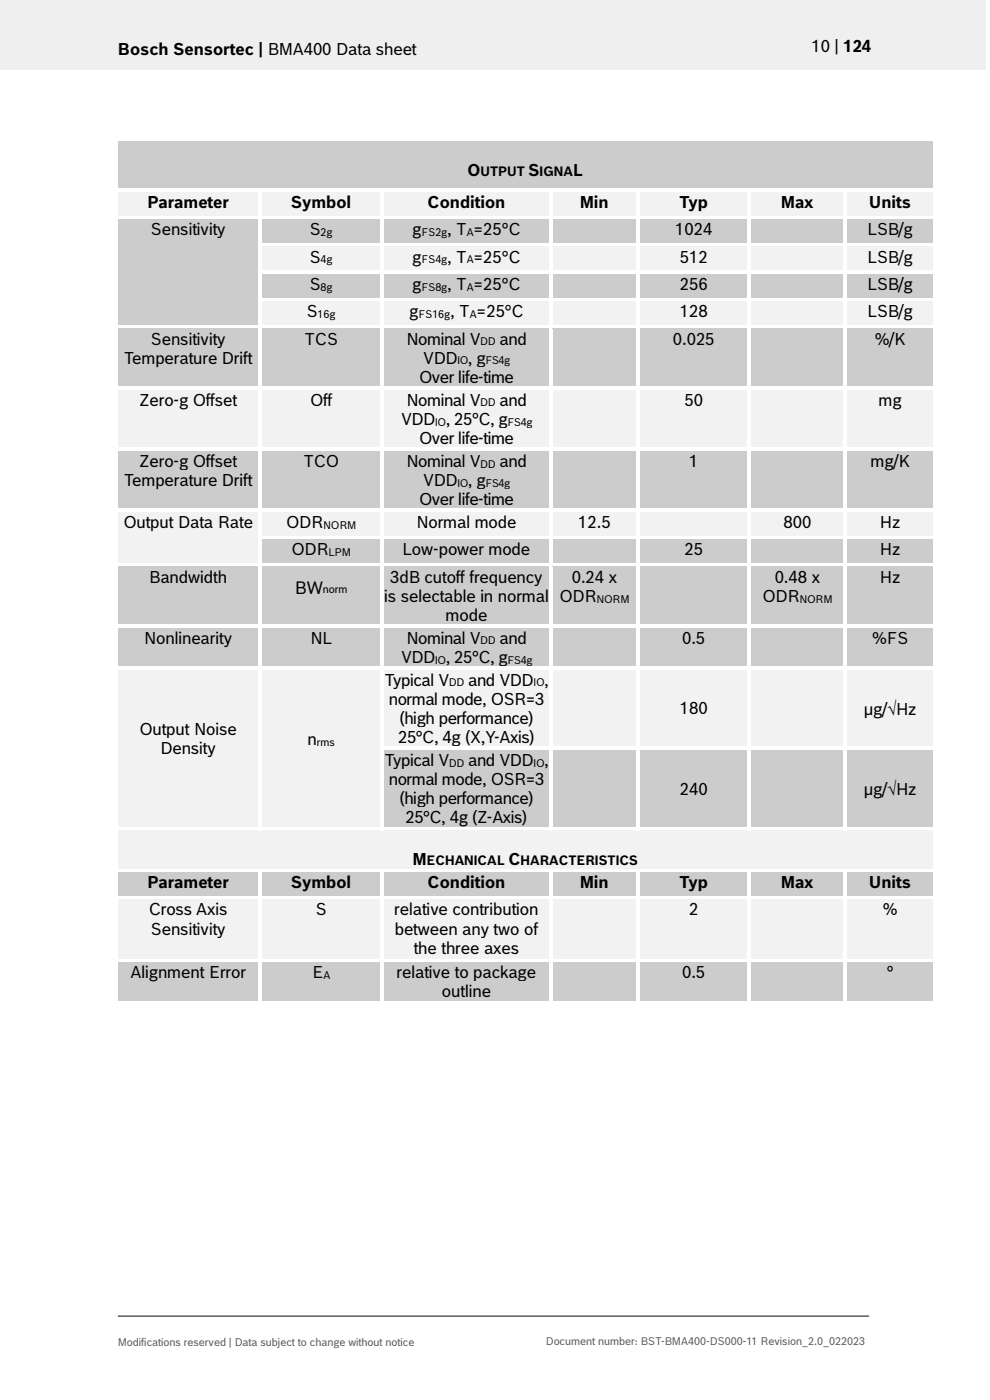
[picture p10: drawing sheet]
<svg xmlns="http://www.w3.org/2000/svg" width="210mm" height="297mm" viewBox="0 0 210 297" stroke-linecap="round" stroke-linejoin="round" font-family="sans-serif">
<defs><g id="words">
<text font-size="3.7" x="62.5" y="126.1">BW</text>
<g font-size="3.5">
<text x="25" y="11.6">Bosch Sensortec | BMA400 Data sheet</text>
<text x="172.1" y="11">10 | 124</text>
<text x="99.2" y="37.3">O</text>
<text x="112.1" y="37.3">S</text>
<text x="121.5" y="37.3">L</text>
<text x="31.3" y="44.1">Parameter</text>
<text x="61.7" y="44.1">Symbol</text>
<text x="90.7" y="44.1">Condition</text>
<text x="123.1" y="44.1">Min</text>
<text x="144.1" y="44.1">Typ</text>
<text x="165.7" y="44.1">Max</text>
<text x="184.4" y="44.1">Units</text>
<text x="32" y="49.9">Sensitivity</text>
<text x="65.7" y="49.9">S</text>
<text x="87.5" y="49.9">g</text>
<text x="94.9" y="49.9">, T =25°C</text>
<text x="143.2" y="49.9">1024</text>
<text x="184" y="49.9">LSB/g</text>
<text x="65.7" y="55.7">S</text>
<text x="87.5" y="55.7">g</text>
<text x="94.9" y="55.7">, T =25°C</text>
<text x="144.2" y="55.7">512</text>
<text x="184" y="55.7">LSB/g</text>
<text x="65.7" y="61.5">S</text>
<text x="87.5" y="61.5">g</text>
<text x="94.9" y="61.5">, T =25°C</text>
<text x="144.2" y="61.5">256</text>
<text x="184" y="61.5">LSB/g</text>
<text x="65" y="67.3">S</text>
<text x="86.8" y="67.3">g</text>
<text x="95.5" y="67.3">, T =25°C</text>
<text x="144.2" y="67.3">128</text>
<text x="184" y="67.3">LSB/g</text>
<text x="26.3" y="77.2">Temperature Drift</text>
<text x="32" y="73.1">Sensitivity</text>
<text x="64.6" y="73.1">TCS</text>
<text x="86.2" y="73.1">Nominal V</text>
<text x="89.7" y="77.2">VDD , g</text>
<text x="106" y="73.1">and</text>
<text x="142.7" y="73.1">0.025</text>
<text x="185.6" y="73.1">%/K</text>
<text x="88.9" y="81.2">Over life-time</text>
<text x="29.5" y="86.1">Zero-g Offset</text>
<text x="65.8" y="86.1">Off</text>
<text x="86.2" y="86.1">Nominal V</text>
<text x="106" y="86.1">and</text>
<text x="145.2" y="86.1">50</text>
<text x="186.4" y="86.1">mg</text>
<text x="85" y="90.1">VDD , 25°C, g</text>
<text x="88.9" y="94.2">Over life-time</text>
<text x="29.5" y="99">Zero-g Offset</text>
<text x="64.4" y="99">TCO</text>
<text x="86.2" y="99">Nominal V</text>
<text x="106" y="99">and</text>
<text x="146.2" y="99">1</text>
<text x="184.7" y="99">mg/K</text>
<text x="26.3" y="103.1">Temperature Drift</text>
<text x="88.9" y="107.1">Over life-time</text>
<text x="89.7" y="103.1">VDD , g</text>
<text x="26.2" y="112">Output Data Rate</text>
<text x="60.7" y="112">ODR</text>
<text x="88.3" y="112">Normal mode</text>
<text x="122.7" y="112">12.5</text>
<text x="166.2" y="112">800</text>
<text x="186.7" y="112">Hz</text>
<text x="61.8" y="117.8">ODR</text>
<text x="85.4" y="117.8">Low-power mode</text>
<text x="145.2" y="117.8">25</text>
<text x="186.7" y="117.8">Hz</text>
<text x="31.7" y="123.6">Bandwidth</text>
<text x="82.8" y="123.6">3dB cutoff frequency</text>
<text x="121.3" y="123.6">0.24 x</text>
<text x="164.3" y="123.6">0.48 x</text>
<text x="186.7" y="123.6">Hz</text>
<text x="81.5" y="127.7">is selectable in normal</text>
<text x="94.5" y="131.7">mode</text>
<text x="118.7" y="127.7">ODR</text>
<text x="161.7" y="127.7">ODR</text>
<text x="30.6" y="136.5">Nonlinearity</text>
<text x="65.9" y="136.5">NL</text>
<text x="86.2" y="136.5">Nominal V</text>
<text x="106" y="136.5">and</text>
<text x="144.7" y="136.5">0.5</text>
<text x="185" y="136.5">%FS</text>
<text x="85" y="140.6">VDD , 25°C, g</text>
<text x="81.5" y="145.5">Typical V</text>
<text x="82.5" y="149.5">normal mode, OSR=3</text>
<text x="99.3" y="145.5">and VDD ,</text>
<text x="29.6" y="156">Output Noise</text>
<text x="84.7" y="153.6">(high performance)</text>
<text x="144.2" y="151.6">180</text>
<text x="183.2" y="151.6">µg/√Hz</text>
<text x="34" y="160.1">Density</text>
<text x="65.2" y="158">n</text>
<text x="84.5" y="157.6">25°C, 4g (X,Y-Axis)</text>
<text x="81.5" y="162.5">Typical V</text>
<text x="82.5" y="166.5">normal mode, OSR=3</text>
<text x="99.3" y="162.5">and VDD ,</text>
<text x="84.7" y="170.6">(high performance)</text>
<text x="144.2" y="168.6">240</text>
<text x="183.2" y="168.7">µg/√Hz</text>
<text x="86" y="174.6">25°C, 4g (Z-Axis)</text>
<text x="87.6" y="183.6">M</text>
<text x="107.9" y="183.6">C</text>
<text x="31.3" y="188.4">Parameter</text>
<text x="61.7" y="188.4">Symbol</text>
<text x="90.7" y="188.4">Condition</text>
<text x="123.1" y="188.4">Min</text>
<text x="144.1" y="188.4">Typ</text>
<text x="165.7" y="188.4">Max</text>
<text x="184.4" y="188.4">Units</text>
<text x="31.6" y="194.2">Cross Axis</text>
<text x="67" y="194.2">S</text>
<text x="83.6" y="194.2">relative contribution</text>
<text x="146.2" y="194.2">2</text>
<text x="187.3" y="194.2">%</text>
<text x="32" y="198.3">Sensitivity</text>
<text x="83.7" y="198.3">between any two of</text>
<text x="87.8" y="202.3">the three axes</text>
<text x="27.6" y="207.5">Alignment Error</text>
<text x="66.2" y="207.5">E</text>
<text x="84.1" y="207.5">relative to package</text>
<text x="144.7" y="207.5">0.5</text>
<text x="188.1" y="207.5">°</text>
<text x="93.7" y="211.6">outline</text>
</g>
<g font-size="2.8">
<text x="102" y="37.3">UTPUT</text>
<text x="114.5" y="37.3">IGNA</text>
<text x="90.5" y="183.6">ECHANICAL</text>
<text x="110.4" y="183.6">HARACTERISTICS</text>
</g>
<g font-size="2.3">
<text x="68" y="50.1">2g</text>
<text x="89.4" y="50.1">FS2g</text>
<text x="98.9" y="50.1">A</text>
<text x="68" y="55.9">4g</text>
<text x="89.4" y="55.9">FS4g</text>
<text x="98.9" y="55.9">A</text>
<text x="68" y="61.7">8g</text>
<text x="89.4" y="61.7">FS8g</text>
<text x="98.9" y="61.7">A</text>
<text x="67.4" y="67.5">16g</text>
<text x="88.8" y="67.5">FS16g</text>
<text x="99.6" y="67.5">A</text>
<text x="97" y="77.3">IO</text>
<text x="101.9" y="73.3">DD</text>
<text x="103" y="77.3">FS4g</text>
<text x="101.9" y="86.2">DD</text>
<text x="92.3" y="90.3">IO</text>
<text x="107.7" y="90.3">FS4g</text>
<text x="101.9" y="99.2">DD</text>
<text x="97" y="103.3">IO</text>
<text x="103" y="103.3">FS4g</text>
<text x="68.6" y="112.2">NORM</text>
<text x="69.7" y="118">LPM</text>
<text x="68.5" y="125.7">norm</text>
<text x="126.5" y="127.8">NORM</text>
<text x="169.6" y="127.8">NORM</text>
<text x="101.9" y="136.7">DD</text>
<text x="92.3" y="140.8">IO</text>
<text x="107.7" y="140.8">FS4g</text>
<text x="95.2" y="145.6">DD</text>
<text x="113.1" y="145.6">IO</text>
<text x="67.2" y="158.2">rms</text>
<text x="95.2" y="162.6">DD</text>
<text x="113.1" y="162.6">IO</text>
<text x="68.5" y="207.7">A</text>
</g>
<g font-size="2.3" fill="#535f6b">
<text x="25" y="285.5">Modifications reserved | Data subject to change without notice</text>
<text x="115.8" y="285.2">Document number: BST-BMA400-DS000-11 Revision_2.0_022023</text>
</g>
</g></defs>
<path d="M0 0h209.1v14.8h-209.1z" fill="#efeff0"/>
<path d="M25 279.2h159.4" fill="none" stroke="#000" stroke-width=".21"/>
<path d="M25 30h172.9v10h-172.9z" fill-rule="evenodd" fill="#ccc"/>
<g fill="#ccc">
<path d="M25 30h172.9v4h-172.9z"/>
<path d="M25 34h172.9v4.1h-172.9z"/>
</g>
<g fill="#f2f2f2">
<path d="M25 40.8h29.8v5h-29.8z" fill-rule="evenodd"/>
<path d="M55.6 40.8h25.1v5h-25.1z" fill-rule="evenodd"/>
<path d="M81.5 40.8h34.9v5h-34.9z" fill-rule="evenodd"/>
<path d="M117.2 40.8h17.8v5h-17.8z" fill-rule="evenodd"/>
<path d="M135.8 40.8h22.8v5h-22.8z" fill-rule="evenodd"/>
<path d="M159.4 40.8h19.5v5h-19.5z" fill-rule="evenodd"/>
<path d="M179.7 40.8h18.2v5h-18.2z" fill-rule="evenodd"/>
</g>
<g fill="#f2f2f2">
<path d="M25 40.8h29.8v4h-29.8z"/>
<path d="M55.6 40.8h25.1v4h-25.1z"/>
<path d="M81.5 40.8h34.9v4h-34.9z"/>
<path d="M117.2 40.8h17.8v4h-17.8z"/>
<path d="M135.8 40.8h22.8v4h-22.8z"/>
<path d="M159.4 40.8h19.5v4h-19.5z"/>
<path d="M179.7 40.8h18.2v4h-18.2z"/>
</g>
<path d="M25 40h29.8v.7h-29.8z" fill-rule="evenodd" fill="#fff"/>
<path d="M25 40.8h29.8" fill="none" stroke="#f2f2f2" stroke-width=".21"/>
<path d="M54.8 40.7l.8 .1z" fill="#fff"/>
<g fill="#fff">
<path d="M54.8 40h.8v.7h-.8z" fill-rule="evenodd"/>
<path d="M55.6 40h25.1v.7h-25.1z" fill-rule="evenodd"/>
</g>
<path d="M55.6 40.8h25.1" fill="none" stroke="#f2f2f2" stroke-width=".21"/>
<path d="M80.7 40.7l.8 .1z" fill="#fff"/>
<g fill="#fff">
<path d="M80.7 40h.8v.7h-.8z" fill-rule="evenodd"/>
<path d="M81.5 40h34.9v.7h-34.9z" fill-rule="evenodd"/>
</g>
<path d="M81.5 40.8h34.9" fill="none" stroke="#f2f2f2" stroke-width=".21"/>
<path d="M116.4 40.7l.8 .1z" fill="#fff"/>
<g fill="#fff">
<path d="M116.4 40h.8v.7h-.8z" fill-rule="evenodd"/>
<path d="M117.2 40h17.8v.7h-17.8z" fill-rule="evenodd"/>
</g>
<path d="M117.2 40.8h17.8" fill="none" stroke="#f2f2f2" stroke-width=".21"/>
<path d="M135 40.7l.8 .1z" fill="#fff"/>
<g fill="#fff">
<path d="M135 40h.8v.7h-.8z" fill-rule="evenodd"/>
<path d="M135.8 40h22.8v.7h-22.8z" fill-rule="evenodd"/>
</g>
<path d="M135.8 40.8h22.8" fill="none" stroke="#f2f2f2" stroke-width=".21"/>
<path d="M158.6 40.7l.8 .1z" fill="#fff"/>
<g fill="#fff">
<path d="M158.6 40h.8v.7h-.8z" fill-rule="evenodd"/>
<path d="M159.4 40h19.6v.7h-19.6z" fill-rule="evenodd"/>
</g>
<path d="M159.4 40.8h19.6" fill="none" stroke="#f2f2f2" stroke-width=".21"/>
<path d="M179 40.7l.7 .1z" fill="#fff"/>
<g fill="#fff">
<path d="M179 40h.7v.7h-.7z" fill-rule="evenodd"/>
<path d="M179.7 40h18.2v.7h-18.2z" fill-rule="evenodd"/>
</g>
<path d="M179.7 40.8h18.2" fill="none" stroke="#f2f2f2" stroke-width=".21"/>
<g fill="#fff">
<path d="M54.8 40.8h.8v5h-.8z" fill-rule="evenodd"/>
<path d="M80.7 40.8h.8v5h-.8z" fill-rule="evenodd"/>
<path d="M116.4 40.8h.8v5h-.8z" fill-rule="evenodd"/>
<path d="M135 40.8h.8v5h-.8z" fill-rule="evenodd"/>
<path d="M158.6 40.8h.8v5h-.8z" fill-rule="evenodd"/>
<path d="M179 40.8h.7v5h-.7z" fill-rule="evenodd"/>
</g>
<g fill="#ccc">
<path d="M25 46.6h29.8v22.4h-29.8z" fill-rule="evenodd"/>
<path d="M55.6 46.6h25.1v5h-25.1z" fill-rule="evenodd"/>
<path d="M81.5 46.6h34.9v5h-34.9z" fill-rule="evenodd"/>
<path d="M117.2 46.6h17.8v5h-17.8z" fill-rule="evenodd"/>
<path d="M135.8 46.6h22.8v5h-22.8z" fill-rule="evenodd"/>
<path d="M159.4 46.6h19.5v5h-19.5z" fill-rule="evenodd"/>
<path d="M179.7 46.6h18.2v5h-18.2z" fill-rule="evenodd"/>
</g>
<g fill="#ccc">
<path d="M25 46.6h29.8v4h-29.8z"/>
<path d="M55.6 46.6h25.1v4h-25.1z"/>
<path d="M81.5 46.6h34.9v4h-34.9z"/>
<path d="M117.2 46.6h17.8v4h-17.8z"/>
<path d="M135.8 46.6h22.8v4h-22.8z"/>
<path d="M159.4 46.6h19.5v4h-19.5z"/>
<path d="M179.7 46.6h18.2v4h-18.2z"/>
</g>
<path d="M25 45.8h29.8v.7h-29.8z" fill-rule="evenodd" fill="#fff"/>
<path d="M25 46.6h29.8" fill="none" stroke="#ccc" stroke-width=".21"/>
<g fill="#fff">
<path d="M54.8 45.8h.8v.8h-.8z" fill-rule="evenodd"/>
<path d="M55.6 45.8h25.1v.7h-25.1z" fill-rule="evenodd"/>
</g>
<path d="M55.6 46.6h25.1" fill="none" stroke="#ccc" stroke-width=".21"/>
<g fill="#fff">
<path d="M80.7 45.8h.8v.8h-.8z" fill-rule="evenodd"/>
<path d="M81.5 45.8h34.9v.7h-34.9z" fill-rule="evenodd"/>
</g>
<path d="M81.5 46.6h34.9" fill="none" stroke="#ccc" stroke-width=".21"/>
<g fill="#fff">
<path d="M116.4 45.8h.8v.8h-.8z" fill-rule="evenodd"/>
<path d="M117.2 45.8h17.8v.7h-17.8z" fill-rule="evenodd"/>
</g>
<path d="M117.2 46.6h17.8" fill="none" stroke="#ccc" stroke-width=".21"/>
<g fill="#fff">
<path d="M135 45.8h.8v.8h-.8z" fill-rule="evenodd"/>
<path d="M135.8 45.8h22.8v.7h-22.8z" fill-rule="evenodd"/>
</g>
<path d="M135.8 46.6h22.8" fill="none" stroke="#ccc" stroke-width=".21"/>
<g fill="#fff">
<path d="M158.6 45.8h.8v.8h-.8z" fill-rule="evenodd"/>
<path d="M159.4 45.8h19.6v.7h-19.6z" fill-rule="evenodd"/>
</g>
<path d="M159.4 46.6h19.6" fill="none" stroke="#ccc" stroke-width=".21"/>
<g fill="#fff">
<path d="M179 45.8h.7v.8h-.7z" fill-rule="evenodd"/>
<path d="M179.7 45.8h18.2v.7h-18.2z" fill-rule="evenodd"/>
</g>
<path d="M179.7 46.6h18.2" fill="none" stroke="#ccc" stroke-width=".21"/>
<g fill="#fff">
<path d="M54.8 46.6h.8v5h-.8z" fill-rule="evenodd"/>
<path d="M80.7 46.6h.8v5h-.8z" fill-rule="evenodd"/>
<path d="M116.4 46.6h.8v5h-.8z" fill-rule="evenodd"/>
<path d="M135 46.6h.8v5h-.8z" fill-rule="evenodd"/>
<path d="M158.6 46.6h.8v5h-.8z" fill-rule="evenodd"/>
<path d="M179 46.6h.7v5h-.7z" fill-rule="evenodd"/>
</g>
<g fill="#f2f2f2">
<path d="M55.6 52.4h25.1v5h-25.1z" fill-rule="evenodd"/>
<path d="M81.5 52.4h34.9v5h-34.9z" fill-rule="evenodd"/>
<path d="M117.2 52.4h17.8v5h-17.8z" fill-rule="evenodd"/>
<path d="M135.8 52.4h22.8v5h-22.8z" fill-rule="evenodd"/>
<path d="M159.4 52.4h19.5v5h-19.5z" fill-rule="evenodd"/>
<path d="M179.7 52.4h18.2v5h-18.2z" fill-rule="evenodd"/>
</g>
<g fill="#f2f2f2">
<path d="M55.6 52.4h25.1v4h-25.1z"/>
<path d="M81.5 52.4h34.9v4h-34.9z"/>
<path d="M117.2 52.4h17.8v4h-17.8z"/>
<path d="M135.8 52.4h22.8v4h-22.8z"/>
<path d="M159.4 52.4h19.5v4h-19.5z"/>
<path d="M179.7 52.4h18.2v4h-18.2z"/>
</g>
<g fill="#fff">
<path d="M54.8 51.6h.8v.8h-.8z" fill-rule="evenodd"/>
<path d="M55.6 51.6h25.1v.8h-25.1z" fill-rule="evenodd"/>
</g>
<path d="M55.6 52.4h25.1" fill="none" stroke="#f2f2f2" stroke-width=".21"/>
<g fill="#fff">
<path d="M80.7 51.6h.8v.8h-.8z" fill-rule="evenodd"/>
<path d="M81.5 51.6h34.9v.8h-34.9z" fill-rule="evenodd"/>
</g>
<path d="M81.5 52.4h34.9" fill="none" stroke="#f2f2f2" stroke-width=".21"/>
<g fill="#fff">
<path d="M116.4 51.6h.8v.8h-.8z" fill-rule="evenodd"/>
<path d="M117.2 51.6h17.8v.8h-17.8z" fill-rule="evenodd"/>
</g>
<path d="M117.2 52.4h17.8" fill="none" stroke="#f2f2f2" stroke-width=".21"/>
<g fill="#fff">
<path d="M135 51.6h.8v.8h-.8z" fill-rule="evenodd"/>
<path d="M135.8 51.6h22.8v.8h-22.8z" fill-rule="evenodd"/>
</g>
<path d="M135.8 52.4h22.8" fill="none" stroke="#f2f2f2" stroke-width=".21"/>
<g fill="#fff">
<path d="M158.6 51.6h.8v.8h-.8z" fill-rule="evenodd"/>
<path d="M159.4 51.6h19.6v.8h-19.6z" fill-rule="evenodd"/>
</g>
<path d="M159.4 52.4h19.6" fill="none" stroke="#f2f2f2" stroke-width=".21"/>
<g fill="#fff">
<path d="M179 51.6h.7v.8h-.7z" fill-rule="evenodd"/>
<path d="M179.7 51.6h18.2v.8h-18.2z" fill-rule="evenodd"/>
</g>
<path d="M179.7 52.4h18.2" fill="none" stroke="#f2f2f2" stroke-width=".21"/>
<g fill="#fff">
<path d="M54.8 52.4h.8v5h-.8z" fill-rule="evenodd"/>
<path d="M80.7 52.4h.8v5h-.8z" fill-rule="evenodd"/>
<path d="M116.4 52.4h.8v5h-.8z" fill-rule="evenodd"/>
<path d="M135 52.4h.8v5h-.8z" fill-rule="evenodd"/>
<path d="M158.6 52.4h.8v5h-.8z" fill-rule="evenodd"/>
<path d="M179 52.4h.7v5h-.7z" fill-rule="evenodd"/>
</g>
<g fill="#ccc">
<path d="M55.6 58.2h25.1v5h-25.1z" fill-rule="evenodd"/>
<path d="M81.5 58.2h34.9v5h-34.9z" fill-rule="evenodd"/>
<path d="M117.2 58.2h17.8v5h-17.8z" fill-rule="evenodd"/>
<path d="M135.8 58.2h22.8v5h-22.8z" fill-rule="evenodd"/>
<path d="M159.4 58.2h19.5v5h-19.5z" fill-rule="evenodd"/>
<path d="M179.7 58.2h18.2v5h-18.2z" fill-rule="evenodd"/>
</g>
<g fill="#ccc">
<path d="M55.6 58.2h25.1v4h-25.1z"/>
<path d="M81.5 58.2h34.9v4h-34.9z"/>
<path d="M117.2 58.2h17.8v4h-17.8z"/>
<path d="M135.8 58.2h22.8v4h-22.8z"/>
<path d="M159.4 58.2h19.5v4h-19.5z"/>
<path d="M179.7 58.2h18.2v4h-18.2z"/>
</g>
<g fill="#fff">
<path d="M54.8 57.4h.8v.8h-.8z" fill-rule="evenodd"/>
<path d="M55.6 57.4h25.1v.8h-25.1z" fill-rule="evenodd"/>
</g>
<path d="M55.6 58.2h25.1" fill="none" stroke="#ccc" stroke-width=".21"/>
<g fill="#fff">
<path d="M80.7 57.4h.8v.8h-.8z" fill-rule="evenodd"/>
<path d="M81.5 57.4h34.9v.8h-34.9z" fill-rule="evenodd"/>
</g>
<path d="M81.5 58.2h34.9" fill="none" stroke="#ccc" stroke-width=".21"/>
<g fill="#fff">
<path d="M116.4 57.4h.8v.8h-.8z" fill-rule="evenodd"/>
<path d="M117.2 57.4h17.8v.8h-17.8z" fill-rule="evenodd"/>
</g>
<path d="M117.2 58.2h17.8" fill="none" stroke="#ccc" stroke-width=".21"/>
<g fill="#fff">
<path d="M135 57.4h.8v.8h-.8z" fill-rule="evenodd"/>
<path d="M135.8 57.4h22.8v.8h-22.8z" fill-rule="evenodd"/>
</g>
<path d="M135.8 58.2h22.8" fill="none" stroke="#ccc" stroke-width=".21"/>
<g fill="#fff">
<path d="M158.6 57.4h.8v.8h-.8z" fill-rule="evenodd"/>
<path d="M159.4 57.4h19.6v.8h-19.6z" fill-rule="evenodd"/>
</g>
<path d="M159.4 58.2h19.6" fill="none" stroke="#ccc" stroke-width=".21"/>
<g fill="#fff">
<path d="M179 57.4h.7v.8h-.7z" fill-rule="evenodd"/>
<path d="M179.7 57.4h18.2v.8h-18.2z" fill-rule="evenodd"/>
</g>
<path d="M179.7 58.2h18.2" fill="none" stroke="#ccc" stroke-width=".21"/>
<g fill="#fff">
<path d="M54.8 58.2h.8v5h-.8z" fill-rule="evenodd"/>
<path d="M80.7 58.2h.8v5h-.8z" fill-rule="evenodd"/>
<path d="M116.4 58.2h.8v5h-.8z" fill-rule="evenodd"/>
<path d="M135 58.2h.8v5h-.8z" fill-rule="evenodd"/>
<path d="M158.6 58.2h.8v5h-.8z" fill-rule="evenodd"/>
<path d="M179 58.2h.7v5h-.7z" fill-rule="evenodd"/>
</g>
<g fill="#f2f2f2">
<path d="M55.6 64h25.1v5h-25.1z" fill-rule="evenodd"/>
<path d="M81.5 64h34.9v5h-34.9z" fill-rule="evenodd"/>
<path d="M117.2 64h17.8v5h-17.8z" fill-rule="evenodd"/>
<path d="M135.8 64h22.8v5h-22.8z" fill-rule="evenodd"/>
<path d="M159.4 64h19.5v5h-19.5z" fill-rule="evenodd"/>
<path d="M179.7 64h18.2v5h-18.2z" fill-rule="evenodd"/>
</g>
<g fill="#f2f2f2">
<path d="M55.6 64h25.1v4h-25.1z"/>
<path d="M81.5 64h34.9v4h-34.9z"/>
<path d="M117.2 64h17.8v4h-17.8z"/>
<path d="M135.8 64h22.8v4h-22.8z"/>
<path d="M159.4 64h19.5v4h-19.5z"/>
<path d="M179.7 64h18.2v4h-18.2z"/>
</g>
<g fill="#fff">
<path d="M54.8 63.2h.8v.8h-.8z" fill-rule="evenodd"/>
<path d="M55.6 63.2h25.1v.8h-25.1z" fill-rule="evenodd"/>
</g>
<path d="M55.6 64h25.1" fill="none" stroke="#f2f2f2" stroke-width=".21"/>
<g fill="#fff">
<path d="M80.7 63.2h.8v.8h-.8z" fill-rule="evenodd"/>
<path d="M81.5 63.2h34.9v.8h-34.9z" fill-rule="evenodd"/>
</g>
<path d="M81.5 64h34.9" fill="none" stroke="#f2f2f2" stroke-width=".21"/>
<g fill="#fff">
<path d="M116.4 63.2h.8v.8h-.8z" fill-rule="evenodd"/>
<path d="M117.2 63.2h17.8v.8h-17.8z" fill-rule="evenodd"/>
</g>
<path d="M117.2 64h17.8" fill="none" stroke="#f2f2f2" stroke-width=".21"/>
<g fill="#fff">
<path d="M135 63.2h.8v.8h-.8z" fill-rule="evenodd"/>
<path d="M135.8 63.2h22.8v.8h-22.8z" fill-rule="evenodd"/>
</g>
<path d="M135.8 64h22.8" fill="none" stroke="#f2f2f2" stroke-width=".21"/>
<g fill="#fff">
<path d="M158.6 63.2h.8v.8h-.8z" fill-rule="evenodd"/>
<path d="M159.4 63.2h19.6v.8h-19.6z" fill-rule="evenodd"/>
</g>
<path d="M159.4 64h19.6" fill="none" stroke="#f2f2f2" stroke-width=".21"/>
<g fill="#fff">
<path d="M179 63.2h.7v.8h-.7z" fill-rule="evenodd"/>
<path d="M179.7 63.2h18.2v.8h-18.2z" fill-rule="evenodd"/>
</g>
<path d="M179.7 64h18.2" fill="none" stroke="#f2f2f2" stroke-width=".21"/>
<g fill="#fff">
<path d="M54.8 64h.8v5h-.8z" fill-rule="evenodd"/>
<path d="M80.7 64h.8v5h-.8z" fill-rule="evenodd"/>
<path d="M116.4 64h.8v5h-.8z" fill-rule="evenodd"/>
<path d="M135 64h.8v5h-.8z" fill-rule="evenodd"/>
<path d="M158.6 64h.8v5h-.8z" fill-rule="evenodd"/>
<path d="M179 64h.7v5h-.7z" fill-rule="evenodd"/>
</g>
<g fill="#ccc">
<path d="M25 69.8h29.8v12.2h-29.8z" fill-rule="evenodd"/>
<path d="M55.6 69.8h25.1v12.2h-25.1z" fill-rule="evenodd"/>
<path d="M81.5 69.8h34.9v12.2h-34.9z" fill-rule="evenodd"/>
<path d="M117.2 69.8h17.8v12.2h-17.8z" fill-rule="evenodd"/>
<path d="M135.8 69.8h22.8v12.2h-22.8z" fill-rule="evenodd"/>
<path d="M159.4 69.8h19.5v12.2h-19.5z" fill-rule="evenodd"/>
<path d="M179.7 69.8h18.2v12.2h-18.2z" fill-rule="evenodd"/>
</g>
<g fill="#ccc">
<path d="M25 69.8h29.8v4h-29.8z"/>
<path d="M25 73.8h29.8v4.1h-29.8z"/>
<path d="M55.6 69.8h25.1v4h-25.1z"/>
<path d="M81.5 69.8h34.9v4h-34.9z"/>
<path d="M81.5 73.8h34.9v4.1h-34.9z"/>
<path d="M81.5 77.9h34.9v4.1h-34.9z"/>
<path d="M117.2 69.8h17.8v4h-17.8z"/>
<path d="M135.8 69.8h22.8v4h-22.8z"/>
<path d="M159.4 69.8h19.5v4h-19.5z"/>
<path d="M179.7 69.8h18.2v4h-18.2z"/>
</g>
<path d="M25 69h29.8v.8h-29.8z" fill-rule="evenodd" fill="#fff"/>
<path d="M25 69.8h29.8" fill="none" stroke="#ccc" stroke-width=".21"/>
<g fill="#fff">
<path d="M54.8 69h.8v.8h-.8z" fill-rule="evenodd"/>
<path d="M55.6 69h25.1v.8h-25.1z" fill-rule="evenodd"/>
</g>
<path d="M55.6 69.8h25.1" fill="none" stroke="#ccc" stroke-width=".21"/>
<g fill="#fff">
<path d="M80.7 69h.8v.8h-.8z" fill-rule="evenodd"/>
<path d="M81.5 69h34.9v.8h-34.9z" fill-rule="evenodd"/>
</g>
<path d="M81.5 69.8h34.9" fill="none" stroke="#ccc" stroke-width=".21"/>
<g fill="#fff">
<path d="M116.4 69h.8v.8h-.8z" fill-rule="evenodd"/>
<path d="M117.2 69h17.8v.8h-17.8z" fill-rule="evenodd"/>
</g>
<path d="M117.2 69.8h17.8" fill="none" stroke="#ccc" stroke-width=".21"/>
<g fill="#fff">
<path d="M135 69h.8v.8h-.8z" fill-rule="evenodd"/>
<path d="M135.8 69h22.8v.8h-22.8z" fill-rule="evenodd"/>
</g>
<path d="M135.8 69.8h22.8" fill="none" stroke="#ccc" stroke-width=".21"/>
<g fill="#fff">
<path d="M158.6 69h.8v.8h-.8z" fill-rule="evenodd"/>
<path d="M159.4 69h19.6v.8h-19.6z" fill-rule="evenodd"/>
</g>
<path d="M159.4 69.8h19.6" fill="none" stroke="#ccc" stroke-width=".21"/>
<g fill="#fff">
<path d="M179 69h.7v.8h-.7z" fill-rule="evenodd"/>
<path d="M179.7 69h18.2v.8h-18.2z" fill-rule="evenodd"/>
</g>
<path d="M179.7 69.8h18.2" fill="none" stroke="#ccc" stroke-width=".21"/>
<g fill="#fff">
<path d="M54.8 69.8h.8v12.2h-.8z" fill-rule="evenodd"/>
<path d="M80.7 69.8h.8v12.2h-.8z" fill-rule="evenodd"/>
<path d="M116.4 69.8h.8v12.2h-.8z" fill-rule="evenodd"/>
<path d="M135 69.8h.8v12.2h-.8z" fill-rule="evenodd"/>
<path d="M158.6 69.8h.8v12.2h-.8z" fill-rule="evenodd"/>
<path d="M179 69.8h.7v12.2h-.7z" fill-rule="evenodd"/>
</g>
<g fill="#f2f2f2">
<path d="M25 82.7h29.8v12.2h-29.8z" fill-rule="evenodd"/>
<path d="M55.6 82.7h25.1v12.2h-25.1z" fill-rule="evenodd"/>
<path d="M81.5 82.7h34.9v12.2h-34.9z" fill-rule="evenodd"/>
<path d="M117.2 82.7h17.8v12.2h-17.8z" fill-rule="evenodd"/>
<path d="M135.8 82.7h22.8v12.2h-22.8z" fill-rule="evenodd"/>
<path d="M159.4 82.7h19.5v12.2h-19.5z" fill-rule="evenodd"/>
<path d="M179.7 82.7h18.2v12.2h-18.2z" fill-rule="evenodd"/>
</g>
<g fill="#f2f2f2">
<path d="M25 82.7h29.8v4.1h-29.8z"/>
<path d="M55.6 82.7h25.1v4.1h-25.1z"/>
<path d="M81.5 82.7h34.9v4.1h-34.9z"/>
<path d="M81.5 86.8h34.9v4h-34.9z"/>
<path d="M81.5 90.8h34.9v4.1h-34.9z"/>
<path d="M117.2 82.7h17.8v4.1h-17.8z"/>
<path d="M135.8 82.7h22.8v4.1h-22.8z"/>
<path d="M159.4 82.7h19.5v4.1h-19.5z"/>
<path d="M179.7 82.7h18.2v4.1h-18.2z"/>
</g>
<path d="M25 82h29.8v.7h-29.8z" fill-rule="evenodd" fill="#fff"/>
<path d="M25 82.8h29.8" fill="none" stroke="#f2f2f2" stroke-width=".21"/>
<g fill="#fff">
<path d="M54.8 82h.8v.8h-.8z" fill-rule="evenodd"/>
<path d="M55.6 82h25.1v.7h-25.1z" fill-rule="evenodd"/>
</g>
<path d="M55.6 82.8h25.1" fill="none" stroke="#f2f2f2" stroke-width=".21"/>
<g fill="#fff">
<path d="M80.7 82h.8v.8h-.8z" fill-rule="evenodd"/>
<path d="M81.5 82h34.9v.7h-34.9z" fill-rule="evenodd"/>
</g>
<path d="M81.5 82.8h34.9" fill="none" stroke="#f2f2f2" stroke-width=".21"/>
<g fill="#fff">
<path d="M116.4 82h.8v.8h-.8z" fill-rule="evenodd"/>
<path d="M117.2 82h17.8v.7h-17.8z" fill-rule="evenodd"/>
</g>
<path d="M117.2 82.8h17.8" fill="none" stroke="#f2f2f2" stroke-width=".21"/>
<g fill="#fff">
<path d="M135 82h.8v.8h-.8z" fill-rule="evenodd"/>
<path d="M135.8 82h22.8v.7h-22.8z" fill-rule="evenodd"/>
</g>
<path d="M135.8 82.8h22.8" fill="none" stroke="#f2f2f2" stroke-width=".21"/>
<g fill="#fff">
<path d="M158.6 82h.8v.8h-.8z" fill-rule="evenodd"/>
<path d="M159.4 82h19.6v.7h-19.6z" fill-rule="evenodd"/>
</g>
<path d="M159.4 82.8h19.6" fill="none" stroke="#f2f2f2" stroke-width=".21"/>
<g fill="#fff">
<path d="M179 82h.7v.8h-.7z" fill-rule="evenodd"/>
<path d="M179.7 82h18.2v.7h-18.2z" fill-rule="evenodd"/>
</g>
<path d="M179.7 82.8h18.2" fill="none" stroke="#f2f2f2" stroke-width=".21"/>
<g fill="#fff">
<path d="M54.8 82.8h.8v12.1h-.8z" fill-rule="evenodd"/>
<path d="M80.7 82.8h.8v12.1h-.8z" fill-rule="evenodd"/>
<path d="M116.4 82.8h.8v12.1h-.8z" fill-rule="evenodd"/>
<path d="M135 82.8h.8v12.1h-.8z" fill-rule="evenodd"/>
<path d="M158.6 82.8h.8v12.1h-.8z" fill-rule="evenodd"/>
<path d="M179 82.8h.7v12.1h-.7z" fill-rule="evenodd"/>
</g>
<g fill="#ccc">
<path d="M25 95.7h29.8v12.2h-29.8z" fill-rule="evenodd"/>
<path d="M55.6 95.7h25.1v12.2h-25.1z" fill-rule="evenodd"/>
<path d="M81.5 95.7h34.9v12.2h-34.9z" fill-rule="evenodd"/>
<path d="M117.2 95.7h17.8v12.2h-17.8z" fill-rule="evenodd"/>
<path d="M135.8 95.7h22.8v12.2h-22.8z" fill-rule="evenodd"/>
<path d="M159.4 95.7h19.5v12.2h-19.5z" fill-rule="evenodd"/>
<path d="M179.7 95.7h18.2v12.2h-18.2z" fill-rule="evenodd"/>
</g>
<g fill="#ccc">
<path d="M25 95.7h29.8v4.1h-29.8z"/>
<path d="M25 99.8h29.8v4h-29.8z"/>
<path d="M55.6 95.7h25.1v4.1h-25.1z"/>
<path d="M81.5 95.7h34.9v4.1h-34.9z"/>
<path d="M81.5 99.8h34.9v4h-34.9z"/>
<path d="M81.5 103.8h34.9v4.1h-34.9z"/>
<path d="M117.2 95.7h17.8v4.1h-17.8z"/>
<path d="M135.8 95.7h22.8v4.1h-22.8z"/>
<path d="M159.4 95.7h19.5v4.1h-19.5z"/>
<path d="M179.7 95.7h18.2v4.1h-18.2z"/>
</g>
<path d="M25 94.9h29.8v.8h-29.8z" fill-rule="evenodd" fill="#fff"/>
<path d="M25 95.7h29.8" fill="none" stroke="#ccc" stroke-width=".21"/>
<g fill="#fff">
<path d="M54.8 94.9h.8v.8h-.8z" fill-rule="evenodd"/>
<path d="M55.6 94.9h25.1v.8h-25.1z" fill-rule="evenodd"/>
</g>
<path d="M55.6 95.7h25.1" fill="none" stroke="#ccc" stroke-width=".21"/>
<g fill="#fff">
<path d="M80.7 94.9h.8v.8h-.8z" fill-rule="evenodd"/>
<path d="M81.5 94.9h34.9v.8h-34.9z" fill-rule="evenodd"/>
</g>
<path d="M81.5 95.7h34.9" fill="none" stroke="#ccc" stroke-width=".21"/>
<g fill="#fff">
<path d="M116.4 94.9h.8v.8h-.8z" fill-rule="evenodd"/>
<path d="M117.2 94.9h17.8v.8h-17.8z" fill-rule="evenodd"/>
</g>
<path d="M117.2 95.7h17.8" fill="none" stroke="#ccc" stroke-width=".21"/>
<g fill="#fff">
<path d="M135 94.9h.8v.8h-.8z" fill-rule="evenodd"/>
<path d="M135.8 94.9h22.8v.8h-22.8z" fill-rule="evenodd"/>
</g>
<path d="M135.8 95.7h22.8" fill="none" stroke="#ccc" stroke-width=".21"/>
<g fill="#fff">
<path d="M158.6 94.9h.8v.8h-.8z" fill-rule="evenodd"/>
<path d="M159.4 94.9h19.6v.8h-19.6z" fill-rule="evenodd"/>
</g>
<path d="M159.4 95.7h19.6" fill="none" stroke="#ccc" stroke-width=".21"/>
<g fill="#fff">
<path d="M179 94.9h.7v.8h-.7z" fill-rule="evenodd"/>
<path d="M179.7 94.9h18.2v.8h-18.2z" fill-rule="evenodd"/>
</g>
<path d="M179.7 95.7h18.2" fill="none" stroke="#ccc" stroke-width=".21"/>
<g fill="#fff">
<path d="M54.8 95.7h.8v12.2h-.8z" fill-rule="evenodd"/>
<path d="M80.7 95.7h.8v12.2h-.8z" fill-rule="evenodd"/>
<path d="M116.4 95.7h.8v12.2h-.8z" fill-rule="evenodd"/>
<path d="M135 95.7h.8v12.2h-.8z" fill-rule="evenodd"/>
<path d="M158.6 95.7h.8v12.2h-.8z" fill-rule="evenodd"/>
<path d="M179 95.7h.7v12.2h-.7z" fill-rule="evenodd"/>
</g>
<g fill="#f2f2f2">
<path d="M25 108.7h29.8v10.8h-29.8z" fill-rule="evenodd"/>
<path d="M55.6 108.7h25.1v5h-25.1z" fill-rule="evenodd"/>
<path d="M81.5 108.7h34.9v5h-34.9z" fill-rule="evenodd"/>
<path d="M117.2 108.7h17.8v5h-17.8z" fill-rule="evenodd"/>
<path d="M135.8 108.7h22.8v5h-22.8z" fill-rule="evenodd"/>
<path d="M159.4 108.7h19.5v5h-19.5z" fill-rule="evenodd"/>
<path d="M179.7 108.7h18.2v5h-18.2z" fill-rule="evenodd"/>
</g>
<g fill="#f2f2f2">
<path d="M25 108.7h29.8v4h-29.8z"/>
<path d="M55.6 108.7h25.1v4h-25.1z"/>
<path d="M81.5 108.7h34.9v4h-34.9z"/>
<path d="M117.2 108.7h17.8v4h-17.8z"/>
<path d="M135.8 108.7h22.8v4h-22.8z"/>
<path d="M159.4 108.7h19.5v4h-19.5z"/>
<path d="M179.7 108.7h18.2v4h-18.2z"/>
</g>
<path d="M25 107.9h29.8v.8h-29.8z" fill-rule="evenodd" fill="#fff"/>
<path d="M25 108.7h29.8" fill="none" stroke="#f2f2f2" stroke-width=".21"/>
<g fill="#fff">
<path d="M54.8 107.9h.8v.8h-.8z" fill-rule="evenodd"/>
<path d="M55.6 107.9h25.1v.8h-25.1z" fill-rule="evenodd"/>
</g>
<path d="M55.6 108.7h25.1" fill="none" stroke="#f2f2f2" stroke-width=".21"/>
<g fill="#fff">
<path d="M80.7 107.9h.8v.8h-.8z" fill-rule="evenodd"/>
<path d="M81.5 107.9h34.9v.8h-34.9z" fill-rule="evenodd"/>
</g>
<path d="M81.5 108.7h34.9" fill="none" stroke="#f2f2f2" stroke-width=".21"/>
<g fill="#fff">
<path d="M116.4 107.9h.8v.8h-.8z" fill-rule="evenodd"/>
<path d="M117.2 107.9h17.8v.8h-17.8z" fill-rule="evenodd"/>
</g>
<path d="M117.2 108.7h17.8" fill="none" stroke="#f2f2f2" stroke-width=".21"/>
<g fill="#fff">
<path d="M135 107.9h.8v.8h-.8z" fill-rule="evenodd"/>
<path d="M135.8 107.9h22.8v.8h-22.8z" fill-rule="evenodd"/>
</g>
<path d="M135.8 108.7h22.8" fill="none" stroke="#f2f2f2" stroke-width=".21"/>
<g fill="#fff">
<path d="M158.6 107.9h.8v.8h-.8z" fill-rule="evenodd"/>
<path d="M159.4 107.9h19.6v.8h-19.6z" fill-rule="evenodd"/>
</g>
<path d="M159.4 108.7h19.6" fill="none" stroke="#f2f2f2" stroke-width=".21"/>
<g fill="#fff">
<path d="M179 107.9h.7v.8h-.7z" fill-rule="evenodd"/>
<path d="M179.7 107.9h18.2v.8h-18.2z" fill-rule="evenodd"/>
</g>
<path d="M179.7 108.7h18.2" fill="none" stroke="#f2f2f2" stroke-width=".21"/>
<g fill="#fff">
<path d="M54.8 108.7h.8v5h-.8z" fill-rule="evenodd"/>
<path d="M80.7 108.7h.8v5h-.8z" fill-rule="evenodd"/>
<path d="M116.4 108.7h.8v5h-.8z" fill-rule="evenodd"/>
<path d="M135 108.7h.8v5h-.8z" fill-rule="evenodd"/>
<path d="M158.6 108.7h.8v5h-.8z" fill-rule="evenodd"/>
<path d="M179 108.7h.7v5h-.7z" fill-rule="evenodd"/>
</g>
<g fill="#ccc">
<path d="M55.6 114.5h25.1v5h-25.1z" fill-rule="evenodd"/>
<path d="M81.5 114.5h34.9v5h-34.9z" fill-rule="evenodd"/>
<path d="M117.2 114.5h17.8v5h-17.8z" fill-rule="evenodd"/>
<path d="M135.8 114.5h22.8v5h-22.8z" fill-rule="evenodd"/>
<path d="M159.4 114.5h19.5v5h-19.5z" fill-rule="evenodd"/>
<path d="M179.7 114.5h18.2v5h-18.2z" fill-rule="evenodd"/>
</g>
<g fill="#ccc">
<path d="M55.6 114.5h25.1v4h-25.1z"/>
<path d="M81.5 114.5h34.9v4h-34.9z"/>
<path d="M117.2 114.5h17.8v4h-17.8z"/>
<path d="M135.8 114.5h22.8v4h-22.8z"/>
<path d="M159.4 114.5h19.5v4h-19.5z"/>
<path d="M179.7 114.5h18.2v4h-18.2z"/>
</g>
<g fill="#fff">
<path d="M54.8 113.7h.8v.8h-.8z" fill-rule="evenodd"/>
<path d="M55.6 113.7h25.1v.8h-25.1z" fill-rule="evenodd"/>
</g>
<path d="M55.6 114.5h25.1" fill="none" stroke="#ccc" stroke-width=".21"/>
<g fill="#fff">
<path d="M80.7 113.7h.8v.8h-.8z" fill-rule="evenodd"/>
<path d="M81.5 113.7h34.9v.8h-34.9z" fill-rule="evenodd"/>
</g>
<path d="M81.5 114.5h34.9" fill="none" stroke="#ccc" stroke-width=".21"/>
<g fill="#fff">
<path d="M116.4 113.7h.8v.8h-.8z" fill-rule="evenodd"/>
<path d="M117.2 113.7h17.8v.8h-17.8z" fill-rule="evenodd"/>
</g>
<path d="M117.2 114.5h17.8" fill="none" stroke="#ccc" stroke-width=".21"/>
<g fill="#fff">
<path d="M135 113.7h.8v.8h-.8z" fill-rule="evenodd"/>
<path d="M135.8 113.7h22.8v.8h-22.8z" fill-rule="evenodd"/>
</g>
<path d="M135.8 114.5h22.8" fill="none" stroke="#ccc" stroke-width=".21"/>
<g fill="#fff">
<path d="M158.6 113.7h.8v.8h-.8z" fill-rule="evenodd"/>
<path d="M159.4 113.7h19.6v.8h-19.6z" fill-rule="evenodd"/>
</g>
<path d="M159.4 114.5h19.6" fill="none" stroke="#ccc" stroke-width=".21"/>
<g fill="#fff">
<path d="M179 113.7h.7v.8h-.7z" fill-rule="evenodd"/>
<path d="M179.7 113.7h18.2v.8h-18.2z" fill-rule="evenodd"/>
</g>
<path d="M179.7 114.5h18.2" fill="none" stroke="#ccc" stroke-width=".21"/>
<g fill="#fff">
<path d="M54.8 114.5h.8v5h-.8z" fill-rule="evenodd"/>
<path d="M80.7 114.5h.8v5h-.8z" fill-rule="evenodd"/>
<path d="M116.4 114.5h.8v5h-.8z" fill-rule="evenodd"/>
<path d="M135 114.5h.8v5h-.8z" fill-rule="evenodd"/>
<path d="M158.6 114.5h.8v5h-.8z" fill-rule="evenodd"/>
<path d="M179 114.5h.7v5h-.7z" fill-rule="evenodd"/>
</g>
<g fill="#ccc">
<path d="M25 120.3h29.8v12.1h-29.8z" fill-rule="evenodd"/>
<path d="M55.6 120.3h25.1v12.1h-25.1z" fill-rule="evenodd"/>
<path d="M81.5 120.3h34.9v12.1h-34.9z" fill-rule="evenodd"/>
<path d="M117.2 120.3h17.8v12.1h-17.8z" fill-rule="evenodd"/>
<path d="M135.8 120.3h22.8v12.1h-22.8z" fill-rule="evenodd"/>
<path d="M159.4 120.3h19.5v12.1h-19.5z" fill-rule="evenodd"/>
<path d="M179.7 120.3h18.2v12.1h-18.2z" fill-rule="evenodd"/>
</g>
<g fill="#ccc">
<path d="M25 120.3h29.8v4h-29.8z"/>
<path d="M25 124.3h29.8v4.1h-29.8z"/>
<path d="M55.6 120.3h25.1v6.5h-25.1z"/>
<path d="M81.5 120.3h34.9v4h-34.9z"/>
<path d="M81.5 124.3h34.9v4.1h-34.9z"/>
<path d="M81.5 128.4h34.9v4h-34.9z"/>
<path d="M117.2 120.3h17.8v4h-17.8z"/>
<path d="M117.2 124.3h17.8v4.1h-17.8z"/>
<path d="M135.8 120.3h22.8v4h-22.8z"/>
<path d="M159.4 120.3h19.5v4h-19.5z"/>
<path d="M159.4 124.3h19.5v4.1h-19.5z"/>
<path d="M179.7 120.3h18.2v4h-18.2z"/>
</g>
<path d="M25 119.5h29.8v.8h-29.8z" fill-rule="evenodd" fill="#fff"/>
<path d="M25 120.3h29.8" fill="none" stroke="#ccc" stroke-width=".21"/>
<g fill="#fff">
<path d="M54.8 119.5h.8v.8h-.8z" fill-rule="evenodd"/>
<path d="M55.6 119.5h25.1v.8h-25.1z" fill-rule="evenodd"/>
</g>
<path d="M55.6 120.3h25.1" fill="none" stroke="#ccc" stroke-width=".21"/>
<g fill="#fff">
<path d="M80.7 119.5h.8v.8h-.8z" fill-rule="evenodd"/>
<path d="M81.5 119.5h34.9v.8h-34.9z" fill-rule="evenodd"/>
</g>
<path d="M81.5 120.3h34.9" fill="none" stroke="#ccc" stroke-width=".21"/>
<g fill="#fff">
<path d="M116.4 119.5h.8v.8h-.8z" fill-rule="evenodd"/>
<path d="M117.2 119.5h17.8v.8h-17.8z" fill-rule="evenodd"/>
</g>
<path d="M117.2 120.3h17.8" fill="none" stroke="#ccc" stroke-width=".21"/>
<g fill="#fff">
<path d="M135 119.5h.8v.8h-.8z" fill-rule="evenodd"/>
<path d="M135.8 119.5h22.8v.8h-22.8z" fill-rule="evenodd"/>
</g>
<path d="M135.8 120.3h22.8" fill="none" stroke="#ccc" stroke-width=".21"/>
<g fill="#fff">
<path d="M158.6 119.5h.8v.8h-.8z" fill-rule="evenodd"/>
<path d="M159.4 119.5h19.6v.8h-19.6z" fill-rule="evenodd"/>
</g>
<path d="M159.4 120.3h19.6" fill="none" stroke="#ccc" stroke-width=".21"/>
<g fill="#fff">
<path d="M179 119.5h.7v.8h-.7z" fill-rule="evenodd"/>
<path d="M179.7 119.5h18.2v.8h-18.2z" fill-rule="evenodd"/>
</g>
<path d="M179.7 120.3h18.2" fill="none" stroke="#ccc" stroke-width=".21"/>
<g fill="#fff">
<path d="M54.8 120.3h.8v12.1h-.8z" fill-rule="evenodd"/>
<path d="M80.7 120.3h.8v12.1h-.8z" fill-rule="evenodd"/>
<path d="M116.4 120.3h.8v12.1h-.8z" fill-rule="evenodd"/>
<path d="M135 120.3h.8v12.1h-.8z" fill-rule="evenodd"/>
<path d="M158.6 120.3h.8v12.1h-.8z" fill-rule="evenodd"/>
<path d="M179 120.3h.7v12.1h-.7z" fill-rule="evenodd"/>
</g>
<g fill="#ccc">
<path d="M25 133.2h29.8v8.2h-29.8z" fill-rule="evenodd"/>
<path d="M55.6 133.2h25.1v8.2h-25.1z" fill-rule="evenodd"/>
<path d="M81.5 133.2h34.9v8.2h-34.9z" fill-rule="evenodd"/>
<path d="M117.2 133.2h17.8v8.2h-17.8z" fill-rule="evenodd"/>
<path d="M135.8 133.2h22.8v8.2h-22.8z" fill-rule="evenodd"/>
<path d="M159.4 133.2h19.5v8.2h-19.5z" fill-rule="evenodd"/>
<path d="M179.7 133.2h18.2v8.2h-18.2z" fill-rule="evenodd"/>
</g>
<g fill="#ccc">
<path d="M25 133.2h29.8v4.1h-29.8z"/>
<path d="M55.6 133.2h25.1v4.1h-25.1z"/>
<path d="M81.5 133.2h34.9v4.1h-34.9z"/>
<path d="M81.5 137.3h34.9v4.1h-34.9z"/>
<path d="M117.2 133.2h17.8v4.1h-17.8z"/>
<path d="M135.8 133.2h22.8v4.1h-22.8z"/>
<path d="M159.4 133.2h19.5v4.1h-19.5z"/>
<path d="M179.7 133.2h18.2v4.1h-18.2z"/>
</g>
<path d="M25 132.4h29.8v.8h-29.8z" fill-rule="evenodd" fill="#fff"/>
<path d="M25 133.2h29.8" fill="none" stroke="#ccc" stroke-width=".21"/>
<g fill="#fff">
<path d="M54.8 132.4h.8v.8h-.8z" fill-rule="evenodd"/>
<path d="M55.6 132.4h25.1v.8h-25.1z" fill-rule="evenodd"/>
</g>
<path d="M55.6 133.2h25.1" fill="none" stroke="#ccc" stroke-width=".21"/>
<g fill="#fff">
<path d="M80.7 132.4h.8v.8h-.8z" fill-rule="evenodd"/>
<path d="M81.5 132.4h34.9v.8h-34.9z" fill-rule="evenodd"/>
</g>
<path d="M81.5 133.2h34.9" fill="none" stroke="#ccc" stroke-width=".21"/>
<g fill="#fff">
<path d="M116.4 132.4h.8v.8h-.8z" fill-rule="evenodd"/>
<path d="M117.2 132.4h17.8v.8h-17.8z" fill-rule="evenodd"/>
</g>
<path d="M117.2 133.2h17.8" fill="none" stroke="#ccc" stroke-width=".21"/>
<g fill="#fff">
<path d="M135 132.4h.8v.8h-.8z" fill-rule="evenodd"/>
<path d="M135.8 132.4h22.8v.8h-22.8z" fill-rule="evenodd"/>
</g>
<path d="M135.8 133.2h22.8" fill="none" stroke="#ccc" stroke-width=".21"/>
<g fill="#fff">
<path d="M158.6 132.4h.8v.8h-.8z" fill-rule="evenodd"/>
<path d="M159.4 132.4h19.6v.8h-19.6z" fill-rule="evenodd"/>
</g>
<path d="M159.4 133.2h19.6" fill="none" stroke="#ccc" stroke-width=".21"/>
<g fill="#fff">
<path d="M179 132.4h.7v.8h-.7z" fill-rule="evenodd"/>
<path d="M179.7 132.4h18.2v.8h-18.2z" fill-rule="evenodd"/>
</g>
<path d="M179.7 133.2h18.2" fill="none" stroke="#ccc" stroke-width=".21"/>
<g fill="#fff">
<path d="M54.8 133.2h.8v8.2h-.8z" fill-rule="evenodd"/>
<path d="M80.7 133.2h.8v8.2h-.8z" fill-rule="evenodd"/>
<path d="M116.4 133.2h.8v8.2h-.8z" fill-rule="evenodd"/>
<path d="M135 133.2h.8v8.2h-.8z" fill-rule="evenodd"/>
<path d="M158.6 133.2h.8v8.2h-.8z" fill-rule="evenodd"/>
<path d="M179 133.2h.7v8.2h-.7z" fill-rule="evenodd"/>
</g>
<g fill="#f2f2f2">
<path d="M25 142.2h29.8v33.2h-29.8z" fill-rule="evenodd"/>
<path d="M55.6 142.2h25.1v33.2h-25.1z" fill-rule="evenodd"/>
<path d="M81.5 142.2h34.9v16.2h-34.9z" fill-rule="evenodd"/>
<path d="M117.2 142.2h17.8v16.2h-17.8z" fill-rule="evenodd"/>
<path d="M135.8 142.2h22.8v16.2h-22.8z" fill-rule="evenodd"/>
<path d="M159.4 142.2h19.5v16.2h-19.5z" fill-rule="evenodd"/>
<path d="M179.7 142.2h18.2v16.2h-18.2z" fill-rule="evenodd"/>
</g>
<g fill="#f2f2f2">
<path d="M25 152.7h29.8v4h-29.8z"/>
<path d="M25 156.7h29.8v4.1h-29.8z"/>
<path d="M25 160.8h29.8v4h-29.8z"/>
<path d="M55.6 154.7h25.1v4.1h-25.1z"/>
<path d="M55.6 158.8h25.1v4h-25.1z"/>
<path d="M81.5 142.2h34.9v4h-34.9z"/>
<path d="M81.5 146.2h34.9v4.1h-34.9z"/>
<path d="M81.5 150.3h34.9v4h-34.9z"/>
<path d="M81.5 154.3h34.9v4.1h-34.9z"/>
<path d="M117.2 148.2h17.8v4.1h-17.8z"/>
<path d="M135.8 148.2h22.8v4.1h-22.8z"/>
<path d="M159.4 148.2h19.5v4.1h-19.5z"/>
<path d="M179.7 148.1h18.2v4.3h-18.2z"/>
</g>
<path d="M25 141.4h29.8v.7h-29.8z" fill-rule="evenodd" fill="#fff"/>
<path d="M25 142.1h29.8" fill="none" stroke="#f2f2f2" stroke-width=".21"/>
<g fill="#fff">
<path d="M54.8 141.4h.8v.8h-.8z" fill-rule="evenodd"/>
<path d="M55.6 141.4h25.1v.7h-25.1z" fill-rule="evenodd"/>
</g>
<path d="M55.6 142.1h25.1" fill="none" stroke="#f2f2f2" stroke-width=".21"/>
<g fill="#fff">
<path d="M80.7 141.4h.8v.8h-.8z" fill-rule="evenodd"/>
<path d="M81.5 141.4h34.9v.7h-34.9z" fill-rule="evenodd"/>
</g>
<path d="M81.5 142.1h34.9" fill="none" stroke="#f2f2f2" stroke-width=".21"/>
<g fill="#fff">
<path d="M116.4 141.4h.8v.8h-.8z" fill-rule="evenodd"/>
<path d="M117.2 141.4h17.8v.7h-17.8z" fill-rule="evenodd"/>
</g>
<path d="M117.2 142.1h17.8" fill="none" stroke="#f2f2f2" stroke-width=".21"/>
<g fill="#fff">
<path d="M135 141.4h.8v.8h-.8z" fill-rule="evenodd"/>
<path d="M135.8 141.4h22.8v.7h-22.8z" fill-rule="evenodd"/>
</g>
<path d="M135.8 142.1h22.8" fill="none" stroke="#f2f2f2" stroke-width=".21"/>
<g fill="#fff">
<path d="M158.6 141.4h.8v.8h-.8z" fill-rule="evenodd"/>
<path d="M159.4 141.4h19.6v.7h-19.6z" fill-rule="evenodd"/>
</g>
<path d="M159.4 142.1h19.6" fill="none" stroke="#f2f2f2" stroke-width=".21"/>
<g fill="#fff">
<path d="M179 141.4h.7v.8h-.7z" fill-rule="evenodd"/>
<path d="M179.7 141.4h18.2v.7h-18.2z" fill-rule="evenodd"/>
</g>
<path d="M179.7 142.1h18.2" fill="none" stroke="#f2f2f2" stroke-width=".21"/>
<g fill="#fff">
<path d="M54.8 142.2h.8v16.2h-.8z" fill-rule="evenodd"/>
<path d="M80.7 142.2h.8v16.2h-.8z" fill-rule="evenodd"/>
<path d="M116.4 142.2h.8v16.2h-.8z" fill-rule="evenodd"/>
<path d="M135 142.2h.8v16.2h-.8z" fill-rule="evenodd"/>
<path d="M158.6 142.2h.8v16.2h-.8z" fill-rule="evenodd"/>
<path d="M179 142.2h.7v16.2h-.7z" fill-rule="evenodd"/>
</g>
<g fill="#ccc">
<path d="M81.5 159.2h34.9v16.2h-34.9z" fill-rule="evenodd"/>
<path d="M117.2 159.2h17.8v16.2h-17.8z" fill-rule="evenodd"/>
<path d="M135.8 159.2h22.8v16.2h-22.8z" fill-rule="evenodd"/>
<path d="M159.4 159.2h19.5v16.2h-19.5z" fill-rule="evenodd"/>
<path d="M179.7 159.2h18.2v16.2h-18.2z" fill-rule="evenodd"/>
</g>
<g fill="#ccc">
<path d="M81.5 159.2h34.9v4h-34.9z"/>
<path d="M81.5 163.2h34.9v4.1h-34.9z"/>
<path d="M81.5 167.3h34.9v4h-34.9z"/>
<path d="M81.5 171.3h34.9v4.1h-34.9z"/>
<path d="M117.2 159.2h17.8v4h-17.8z"/>
<path d="M135.8 165.2h22.8v4.1h-22.8z"/>
<path d="M159.4 165.2h19.5v4.1h-19.5z"/>
<path d="M179.7 165.1h18.2v4.3h-18.2z"/>
</g>
<g fill="#fff">
<path d="M54.8 158.4h.8v.8h-.8z" fill-rule="evenodd"/>
<path d="M80.7 158.4h.8v.8h-.8z" fill-rule="evenodd"/>
<path d="M81.5 158.4h34.9v.8h-34.9z" fill-rule="evenodd"/>
</g>
<path d="M81.5 159.2h34.9" fill="none" stroke="#ccc" stroke-width=".21"/>
<g fill="#fff">
<path d="M116.4 158.4h.8v.8h-.8z" fill-rule="evenodd"/>
<path d="M117.2 158.4h17.8v.8h-17.8z" fill-rule="evenodd"/>
</g>
<path d="M117.2 159.2h17.8" fill="none" stroke="#ccc" stroke-width=".21"/>
<g fill="#fff">
<path d="M135 158.4h.8v.8h-.8z" fill-rule="evenodd"/>
<path d="M135.8 158.4h22.8v.8h-22.8z" fill-rule="evenodd"/>
</g>
<path d="M135.8 159.2h22.8" fill="none" stroke="#ccc" stroke-width=".21"/>
<g fill="#fff">
<path d="M158.6 158.4h.8v.8h-.8z" fill-rule="evenodd"/>
<path d="M159.4 158.4h19.6v.8h-19.6z" fill-rule="evenodd"/>
</g>
<path d="M159.4 159.2h19.6" fill="none" stroke="#ccc" stroke-width=".21"/>
<g fill="#fff">
<path d="M179 158.4h.7v.8h-.7z" fill-rule="evenodd"/>
<path d="M179.7 158.4h18.2v.8h-18.2z" fill-rule="evenodd"/>
</g>
<path d="M179.7 159.2h18.2" fill="none" stroke="#ccc" stroke-width=".21"/>
<g fill="#fff">
<path d="M54.8 159.2h.8v16.2h-.8z" fill-rule="evenodd"/>
<path d="M80.7 159.2h.8v16.2h-.8z" fill-rule="evenodd"/>
<path d="M116.4 159.2h.8v16.2h-.8z" fill-rule="evenodd"/>
<path d="M135 159.2h.8v16.2h-.8z" fill-rule="evenodd"/>
<path d="M158.6 159.2h.8v16.2h-.8z" fill-rule="evenodd"/>
<path d="M179 159.2h.7v16.2h-.7z" fill-rule="evenodd"/>
</g>
<path d="M25 176.2h172.9v8.1h-172.9z" fill-rule="evenodd" fill="#f2f2f2"/>
<g fill="#f2f2f2">
<path d="M25 176.2h172.9v4h-172.9z"/>
<path d="M25 180.2h172.9v4.1h-172.9z"/>
</g>
<path d="M25 175.4h29.8v.8h-29.8z" fill-rule="evenodd" fill="#fff"/>
<path d="M25 176.2h29.8" fill="none" stroke="#f2f2f2" stroke-width=".21"/>
<path d="M54.8 176.2h.8z" fill="#f2f2f2"/>
<g fill="#fff">
<path d="M54.8 175.4h.8v.8h-.8z" fill-rule="evenodd"/>
<path d="M55.6 175.4h25.1v.8h-25.1z" fill-rule="evenodd"/>
</g>
<path d="M55.6 176.2h25.1" fill="none" stroke="#f2f2f2" stroke-width=".21"/>
<path d="M80.7 176.2h.8z" fill="#f2f2f2"/>
<g fill="#fff">
<path d="M80.7 175.4h.8v.8h-.8z" fill-rule="evenodd"/>
<path d="M81.5 175.4h34.9v.8h-34.9z" fill-rule="evenodd"/>
</g>
<path d="M81.5 176.2h34.9" fill="none" stroke="#f2f2f2" stroke-width=".21"/>
<path d="M116.4 176.2h.8z" fill="#f2f2f2"/>
<g fill="#fff">
<path d="M116.4 175.4h.8v.8h-.8z" fill-rule="evenodd"/>
<path d="M117.2 175.4h17.8v.8h-17.8z" fill-rule="evenodd"/>
</g>
<path d="M117.2 176.2h17.8" fill="none" stroke="#f2f2f2" stroke-width=".21"/>
<path d="M135 176.2h.8z" fill="#f2f2f2"/>
<g fill="#fff">
<path d="M135 175.4h.8v.8h-.8z" fill-rule="evenodd"/>
<path d="M135.8 175.4h22.8v.8h-22.8z" fill-rule="evenodd"/>
</g>
<path d="M135.8 176.2h22.8" fill="none" stroke="#f2f2f2" stroke-width=".21"/>
<path d="M158.6 176.2h.8z" fill="#f2f2f2"/>
<g fill="#fff">
<path d="M158.6 175.4h.8v.8h-.8z" fill-rule="evenodd"/>
<path d="M159.4 175.4h19.6v.8h-19.6z" fill-rule="evenodd"/>
</g>
<path d="M159.4 176.2h19.6" fill="none" stroke="#f2f2f2" stroke-width=".21"/>
<path d="M179 176.2h.7z" fill="#f2f2f2"/>
<g fill="#fff">
<path d="M179 175.4h.7v.8h-.7z" fill-rule="evenodd"/>
<path d="M179.7 175.4h18.2v.8h-18.2z" fill-rule="evenodd"/>
</g>
<path d="M179.7 176.2h18.2" fill="none" stroke="#f2f2f2" stroke-width=".21"/>
<g fill="#ccc">
<path d="M25 185.1h29.8v5h-29.8z" fill-rule="evenodd"/>
<path d="M55.6 185.1h25.1v5h-25.1z" fill-rule="evenodd"/>
<path d="M81.5 185.1h34.9v5h-34.9z" fill-rule="evenodd"/>
<path d="M117.2 185.1h17.8v5h-17.8z" fill-rule="evenodd"/>
<path d="M135.8 185.1h22.8v5h-22.8z" fill-rule="evenodd"/>
<path d="M159.4 185.1h19.5v5h-19.5z" fill-rule="evenodd"/>
<path d="M179.7 185.1h18.2v5h-18.2z" fill-rule="evenodd"/>
</g>
<g fill="#ccc">
<path d="M25 185.1h29.8v4h-29.8z"/>
<path d="M55.6 185.1h25.1v4h-25.1z"/>
<path d="M81.5 185.1h34.9v4h-34.9z"/>
<path d="M117.2 185.1h17.8v4h-17.8z"/>
<path d="M135.8 185.1h22.8v4h-22.8z"/>
<path d="M159.4 185.1h19.5v4h-19.5z"/>
<path d="M179.7 185.1h18.2v4h-18.2z"/>
</g>
<path d="M25 184.3h29.8v.8h-29.8z" fill-rule="evenodd" fill="#fff"/>
<path d="M25 185.1h29.8" fill="none" stroke="#ccc" stroke-width=".21"/>
<path d="M54.8 185.1h.8z" fill="#fff"/>
<g fill="#fff">
<path d="M54.8 184.3h.8v.8h-.8z" fill-rule="evenodd"/>
<path d="M55.6 184.3h25.1v.8h-25.1z" fill-rule="evenodd"/>
</g>
<path d="M55.6 185.1h25.1" fill="none" stroke="#ccc" stroke-width=".21"/>
<path d="M80.7 185.1h.8z" fill="#fff"/>
<g fill="#fff">
<path d="M80.7 184.3h.8v.8h-.8z" fill-rule="evenodd"/>
<path d="M81.5 184.3h34.9v.8h-34.9z" fill-rule="evenodd"/>
</g>
<path d="M81.5 185.1h34.9" fill="none" stroke="#ccc" stroke-width=".21"/>
<path d="M116.4 185.1h.8z" fill="#fff"/>
<g fill="#fff">
<path d="M116.4 184.3h.8v.8h-.8z" fill-rule="evenodd"/>
<path d="M117.2 184.3h17.8v.8h-17.8z" fill-rule="evenodd"/>
</g>
<path d="M117.2 185.1h17.8" fill="none" stroke="#ccc" stroke-width=".21"/>
<path d="M135 185.1h.8z" fill="#fff"/>
<g fill="#fff">
<path d="M135 184.3h.8v.8h-.8z" fill-rule="evenodd"/>
<path d="M135.8 184.3h22.8v.8h-22.8z" fill-rule="evenodd"/>
</g>
<path d="M135.8 185.1h22.8" fill="none" stroke="#ccc" stroke-width=".21"/>
<path d="M158.6 185.1h.8z" fill="#fff"/>
<g fill="#fff">
<path d="M158.6 184.3h.8v.8h-.8z" fill-rule="evenodd"/>
<path d="M159.4 184.3h19.6v.8h-19.6z" fill-rule="evenodd"/>
</g>
<path d="M159.4 185.1h19.6" fill="none" stroke="#ccc" stroke-width=".21"/>
<path d="M179 185.1h.7z" fill="#fff"/>
<g fill="#fff">
<path d="M179 184.3h.7v.8h-.7z" fill-rule="evenodd"/>
<path d="M179.7 184.3h18.2v.8h-18.2z" fill-rule="evenodd"/>
</g>
<path d="M179.7 185.1h18.2" fill="none" stroke="#ccc" stroke-width=".21"/>
<g fill="#fff">
<path d="M54.8 185.1h.8v5h-.8z" fill-rule="evenodd"/>
<path d="M80.7 185.1h.8v5h-.8z" fill-rule="evenodd"/>
<path d="M116.4 185.1h.8v5h-.8z" fill-rule="evenodd"/>
<path d="M135 185.1h.8v5h-.8z" fill-rule="evenodd"/>
<path d="M158.6 185.1h.8v5h-.8z" fill-rule="evenodd"/>
<path d="M179 185.1h.7v5h-.7z" fill-rule="evenodd"/>
</g>
<g fill="#f2f2f2">
<path d="M25 190.9h29.8v12.5h-29.8z" fill-rule="evenodd"/>
<path d="M55.6 190.9h25.1v12.5h-25.1z" fill-rule="evenodd"/>
<path d="M81.5 190.9h34.9v12.5h-34.9z" fill-rule="evenodd"/>
<path d="M117.2 190.9h17.8v12.5h-17.8z" fill-rule="evenodd"/>
<path d="M135.8 190.9h22.8v12.5h-22.8z" fill-rule="evenodd"/>
<path d="M159.4 190.9h19.5v12.5h-19.5z" fill-rule="evenodd"/>
<path d="M179.7 190.9h18.2v12.5h-18.2z" fill-rule="evenodd"/>
</g>
<g fill="#f2f2f2">
<path d="M25 190.9h29.8v4h-29.8z"/>
<path d="M25 194.9h29.8v4.1h-29.8z"/>
<path d="M55.6 190.9h25.1v4h-25.1z"/>
<path d="M81.5 190.9h34.9v4h-34.9z"/>
<path d="M81.5 194.9h34.9v4.1h-34.9z"/>
<path d="M81.5 199h34.9v4.1h-34.9z"/>
<path d="M117.2 190.9h17.8v4h-17.8z"/>
<path d="M135.8 190.9h22.8v4h-22.8z"/>
<path d="M159.4 190.9h19.5v4h-19.5z"/>
<path d="M179.7 190.9h18.2v4h-18.2z"/>
</g>
<path d="M25 190.1h29.8v.8h-29.8z" fill-rule="evenodd" fill="#fff"/>
<path d="M25 190.9h29.8" fill="none" stroke="#f2f2f2" stroke-width=".21"/>
<g fill="#fff">
<path d="M54.8 190.1h.8v.8h-.8z" fill-rule="evenodd"/>
<path d="M55.6 190.1h25.1v.8h-25.1z" fill-rule="evenodd"/>
</g>
<path d="M55.6 190.9h25.1" fill="none" stroke="#f2f2f2" stroke-width=".21"/>
<g fill="#fff">
<path d="M80.7 190.1h.8v.8h-.8z" fill-rule="evenodd"/>
<path d="M81.5 190.1h34.9v.8h-34.9z" fill-rule="evenodd"/>
</g>
<path d="M81.5 190.9h34.9" fill="none" stroke="#f2f2f2" stroke-width=".21"/>
<g fill="#fff">
<path d="M116.4 190.1h.8v.8h-.8z" fill-rule="evenodd"/>
<path d="M117.2 190.1h17.8v.8h-17.8z" fill-rule="evenodd"/>
</g>
<path d="M117.2 190.9h17.8" fill="none" stroke="#f2f2f2" stroke-width=".21"/>
<g fill="#fff">
<path d="M135 190.1h.8v.8h-.8z" fill-rule="evenodd"/>
<path d="M135.8 190.1h22.8v.8h-22.8z" fill-rule="evenodd"/>
</g>
<path d="M135.8 190.9h22.8" fill="none" stroke="#f2f2f2" stroke-width=".21"/>
<g fill="#fff">
<path d="M158.6 190.1h.8v.8h-.8z" fill-rule="evenodd"/>
<path d="M159.4 190.1h19.6v.8h-19.6z" fill-rule="evenodd"/>
</g>
<path d="M159.4 190.9h19.6" fill="none" stroke="#f2f2f2" stroke-width=".21"/>
<g fill="#fff">
<path d="M179 190.1h.7v.8h-.7z" fill-rule="evenodd"/>
<path d="M179.7 190.1h18.2v.8h-18.2z" fill-rule="evenodd"/>
</g>
<path d="M179.7 190.9h18.2" fill="none" stroke="#f2f2f2" stroke-width=".21"/>
<g fill="#fff">
<path d="M54.8 190.9h.8v12.5h-.8z" fill-rule="evenodd"/>
<path d="M80.7 190.9h.8v12.5h-.8z" fill-rule="evenodd"/>
<path d="M116.4 190.9h.8v12.5h-.8z" fill-rule="evenodd"/>
<path d="M135 190.9h.8v12.5h-.8z" fill-rule="evenodd"/>
<path d="M158.6 190.9h.8v12.5h-.8z" fill-rule="evenodd"/>
<path d="M179 190.9h.7v12.5h-.7z" fill-rule="evenodd"/>
</g>
<g fill="#ccc">
<path d="M25 204.2h29.8v8.1h-29.8z" fill-rule="evenodd"/>
<path d="M55.6 204.2h25.1v8.1h-25.1z" fill-rule="evenodd"/>
<path d="M81.5 204.2h34.9v8.1h-34.9z" fill-rule="evenodd"/>
<path d="M117.2 204.2h17.8v8.1h-17.8z" fill-rule="evenodd"/>
<path d="M135.8 204.2h22.8v8.1h-22.8z" fill-rule="evenodd"/>
<path d="M159.4 204.2h19.5v8.1h-19.5z" fill-rule="evenodd"/>
<path d="M179.7 204.2h18.2v8.1h-18.2z" fill-rule="evenodd"/>
</g>
<g fill="#ccc">
<path d="M25 204.2h29.8v4.1h-29.8z"/>
<path d="M55.6 204.2h25.1v4.1h-25.1z"/>
<path d="M81.5 204.2h34.9v4.1h-34.9z"/>
<path d="M81.5 208.3h34.9v4h-34.9z"/>
<path d="M117.2 204.2h17.8v4.1h-17.8z"/>
<path d="M135.8 204.2h22.8v4.1h-22.8z"/>
<path d="M159.4 204.2h19.5v4.1h-19.5z"/>
<path d="M179.7 204.2h18.2v4.1h-18.2z"/>
</g>
<path d="M25 203.4h29.8v.8h-29.8z" fill-rule="evenodd" fill="#fff"/>
<path d="M25 204.2h29.8" fill="none" stroke="#ccc" stroke-width=".21"/>
<g fill="#fff">
<path d="M54.8 203.4h.8v.8h-.8z" fill-rule="evenodd"/>
<path d="M55.6 203.4h25.1v.8h-25.1z" fill-rule="evenodd"/>
</g>
<path d="M55.6 204.2h25.1" fill="none" stroke="#ccc" stroke-width=".21"/>
<g fill="#fff">
<path d="M80.7 203.4h.8v.8h-.8z" fill-rule="evenodd"/>
<path d="M81.5 203.4h34.9v.8h-34.9z" fill-rule="evenodd"/>
</g>
<path d="M81.5 204.2h34.9" fill="none" stroke="#ccc" stroke-width=".21"/>
<g fill="#fff">
<path d="M116.4 203.4h.8v.8h-.8z" fill-rule="evenodd"/>
<path d="M117.2 203.4h17.8v.8h-17.8z" fill-rule="evenodd"/>
</g>
<path d="M117.2 204.2h17.8" fill="none" stroke="#ccc" stroke-width=".21"/>
<g fill="#fff">
<path d="M135 203.4h.8v.8h-.8z" fill-rule="evenodd"/>
<path d="M135.8 203.4h22.8v.8h-22.8z" fill-rule="evenodd"/>
</g>
<path d="M135.8 204.2h22.8" fill="none" stroke="#ccc" stroke-width=".21"/>
<g fill="#fff">
<path d="M158.6 203.4h.8v.8h-.8z" fill-rule="evenodd"/>
<path d="M159.4 203.4h19.6v.8h-19.6z" fill-rule="evenodd"/>
</g>
<path d="M159.4 204.2h19.6" fill="none" stroke="#ccc" stroke-width=".21"/>
<g fill="#fff">
<path d="M179 203.4h.7v.8h-.7z" fill-rule="evenodd"/>
<path d="M179.7 203.4h18.2v.8h-18.2z" fill-rule="evenodd"/>
</g>
<path d="M179.7 204.2h18.2" fill="none" stroke="#ccc" stroke-width=".21"/>
<g fill="#fff">
<path d="M54.8 204.2h.8v8.1h-.8z" fill-rule="evenodd"/>
<path d="M80.7 204.2h.8v8.1h-.8z" fill-rule="evenodd"/>
<path d="M116.4 204.2h.8v8.1h-.8z" fill-rule="evenodd"/>
<path d="M135 204.2h.8v8.1h-.8z" fill-rule="evenodd"/>
<path d="M158.6 204.2h.8v8.1h-.8z" fill-rule="evenodd"/>
<path d="M179 204.2h.7v8.1h-.7z" fill-rule="evenodd"/>
</g>
<use href="#words"/>
</svg>
